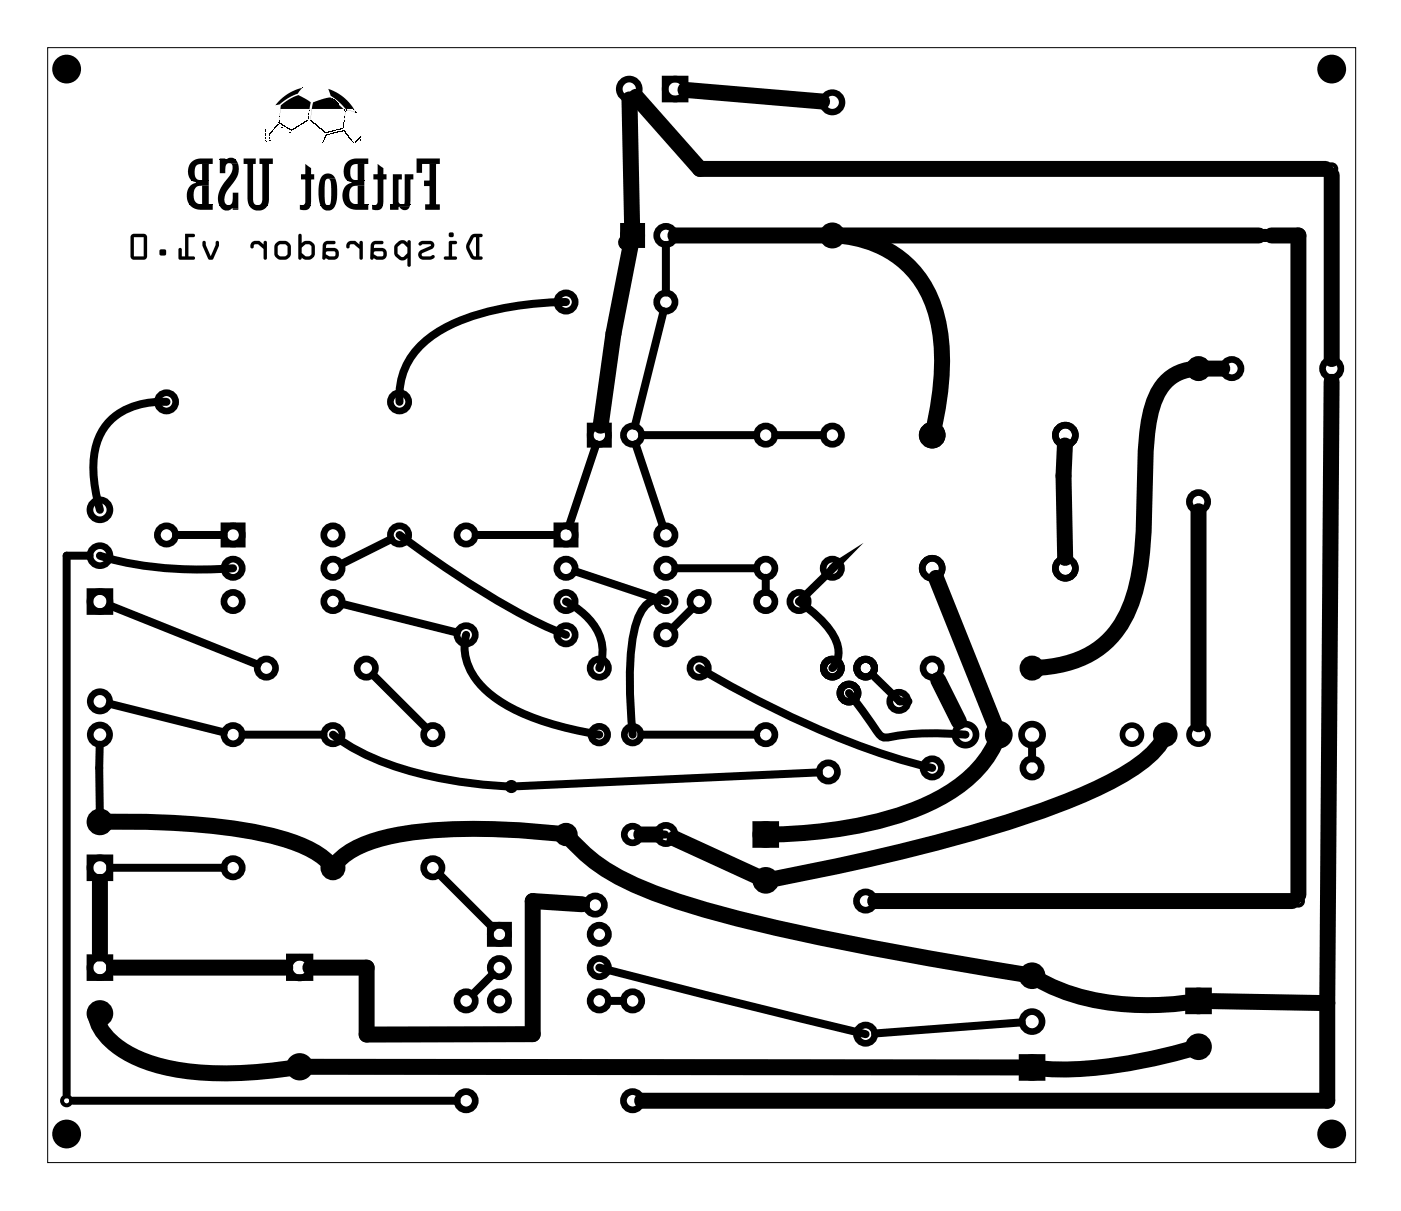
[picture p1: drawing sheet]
<svg xmlns="http://www.w3.org/2000/svg" width="107mm" height="92mm" viewBox="0 0 107 92" stroke-linecap="round" stroke-linejoin="round" font-family="sans-serif">
<path d="M3.6 3.6h99.8v85.1h-99.8z" fill="none" stroke="#000" stroke-width=".08"/>
<g fill="none" stroke="#000" stroke-width=".51">
<path d="M47.6 17.3h1.4v1.4h-1.4zM50.7 6h1.6v1.6h-1.6zM45 32.5h1.4v1.4h-1.4zM6.9 45.2h1.5v1.5h-1.5zM17.1 40.1h1.4v1.4h-1.4zM42.5 40.1h1.4v1.4h-1.4zM6.9 73.1h1.5v1.5h-1.5zM6.9 65.5h1.5v1.5h-1.5zM22.1 73h1.6v1.6h-1.6zM37.4 70.6h1.4v1.4h-1.4zM57.7 62.9h1.5v1.6h-1.5zM90.7 75.6h1.5v1.6h-1.5z"/>
<path d="M78 80.7h1.5v1.5h-1.5z"/>
<circle cx="48" cy="6.8" r=".76"/>
<circle cx="48.3" cy="18" r=".7"/>
<circle cx="50.8" cy="18" r=".7"/>
<circle cx="51.5" cy="6.8" r=".76"/>
<circle cx="7.6" cy="38.9" r=".76"/>
<circle cx="12.7" cy="30.7" r=".7"/>
<circle cx="30.5" cy="30.7" r=".7"/>
<circle cx="43.2" cy="23.1" r=".7"/>
<circle cx="45.7" cy="33.2" r=".7"/>
<circle cx="48.3" cy="33.2" r=".7"/>
<circle cx="50.8" cy="23.1" r=".7"/>
<circle cx="58.4" cy="33.2" r=".7"/>
<circle cx="63.5" cy="33.2" r=".7"/>
<circle cx="71.1" cy="33.2" r=".76"/>
<circle cx="81.3" cy="33.2" r=".76"/>
<circle cx="91.4" cy="28.1" r=".7"/>
<circle cx="91.4" cy="38.3" r=".7"/>
<circle cx="94" cy="28.1" r=".7"/>
<circle cx="101.6" cy="28.1" r=".7"/>
<circle cx="7.6" cy="56.1" r=".74"/>
<circle cx="7.6" cy="53.5" r=".74"/>
<circle cx="7.6" cy="45.9" r=".76"/>
<circle cx="7.6" cy="42.4" r=".76"/>
<circle cx="12.7" cy="40.8" r=".7"/>
<circle cx="17.8" cy="43.4" r=".7"/>
<circle cx="17.8" cy="45.9" r=".7"/>
<circle cx="17.8" cy="40.8" r=".7"/>
<circle cx="17.8" cy="56.1" r=".7"/>
<circle cx="20.3" cy="51" r=".7"/>
<circle cx="25.4" cy="56.1" r=".7"/>
<circle cx="25.4" cy="43.4" r=".7"/>
<circle cx="25.4" cy="45.9" r=".7"/>
<circle cx="25.4" cy="40.8" r=".7"/>
<circle cx="27.9" cy="51" r=".7"/>
<circle cx="30.5" cy="40.8" r=".7"/>
<circle cx="33" cy="56.1" r=".7"/>
<circle cx="35.6" cy="48.5" r=".7"/>
<circle cx="35.6" cy="40.8" r=".7"/>
<circle cx="43.2" cy="45.9" r=".7"/>
<circle cx="43.2" cy="48.5" r=".7"/>
<circle cx="43.2" cy="43.4" r=".7"/>
<circle cx="43.2" cy="40.8" r=".7"/>
<circle cx="45.7" cy="51" r=".7"/>
<circle cx="45.7" cy="56.1" r=".64"/>
<circle cx="48.3" cy="56.1" r=".64"/>
<circle cx="50.8" cy="48.5" r=".7"/>
<circle cx="50.8" cy="45.9" r=".7"/>
<circle cx="50.8" cy="43.4" r=".7"/>
<circle cx="50.8" cy="40.8" r=".7"/>
<circle cx="53.3" cy="51" r=".7"/>
<circle cx="53.3" cy="45.9" r=".7"/>
<circle cx="58.4" cy="45.9" r=".7"/>
<circle cx="58.4" cy="56.1" r=".7"/>
<circle cx="58.4" cy="43.4" r=".7"/>
<circle cx="61" cy="45.9" r=".7"/>
<circle cx="63.2" cy="58.9" r=".7"/>
<circle cx="63.5" cy="43.4" r=".7"/>
<circle cx="68.6" cy="53.5" r=".7"/>
<circle cx="71.1" cy="51" r=".7"/>
<circle cx="71.1" cy="58.6" r=".7"/>
<circle cx="71.1" cy="43.4" r=".76"/>
<circle cx="73.7" cy="56.1" r=".8"/>
<circle cx="76.2" cy="56.1" r=".8"/>
<circle cx="78.7" cy="58.6" r=".7"/>
<circle cx="78.7" cy="51" r=".7"/>
<circle cx="78.7" cy="56.1" r=".8"/>
<circle cx="81.3" cy="43.4" r=".76"/>
<circle cx="7.6" cy="77.4" r=".76"/>
<circle cx="7.6" cy="73.9" r=".76"/>
<circle cx="7.6" cy="66.2" r=".76"/>
<circle cx="7.6" cy="62.7" r=".76"/>
<circle cx="17.8" cy="66.2" r=".7"/>
<circle cx="22.9" cy="73.9" r=".79"/>
<circle cx="25.4" cy="66.2" r=".7"/>
<circle cx="33" cy="66.2" r=".7"/>
<circle cx="35.6" cy="76.4" r=".7"/>
<circle cx="38.1" cy="76.4" r=".7"/>
<circle cx="38.1" cy="73.9" r=".7"/>
<circle cx="38.1" cy="71.3" r=".7"/>
<circle cx="43.2" cy="63.7" r=".64"/>
<circle cx="45.4" cy="69.1" r=".7"/>
<circle cx="45.7" cy="73.9" r=".7"/>
<circle cx="45.7" cy="76.4" r=".7"/>
<circle cx="45.7" cy="71.3" r=".7"/>
<circle cx="48.3" cy="76.4" r=".7"/>
<circle cx="48.3" cy="63.7" r=".64"/>
<circle cx="50.8" cy="63.7" r=".7"/>
<circle cx="58.4" cy="67.2" r=".76"/>
<circle cx="58.4" cy="63.7" r=".76"/>
<circle cx="66" cy="68.8" r=".7"/>
<circle cx="66" cy="78.9" r=".7"/>
<circle cx="78.7" cy="74.5" r=".76"/>
<circle cx="78.7" cy="78" r=".76"/>
<circle cx="91.4" cy="79.9" r=".76"/>
<circle cx="91.4" cy="76.4" r=".76"/>
<circle cx="22.9" cy="81.4" r=".79"/>
<circle cx="35.6" cy="84" r=".7"/>
<circle cx="48.3" cy="84" r=".7"/>
<circle cx="78.7" cy="81.5" r=".76"/>
</g>
<g fill="none" stroke="#000" stroke-width=".53">
<circle cx="63.5" cy="51" r=".67"/>
<circle cx="64.8" cy="52.9" r=".67"/>
<circle cx="66" cy="51" r=".67"/>
</g>
<g fill="none" stroke="#000" stroke-width=".49">
<circle cx="63.5" cy="18" r=".75"/>
<circle cx="63.5" cy="7.8" r=".75"/>
</g>
<g fill="none" stroke="#000" stroke-width=".43">
<circle cx="86.4" cy="56.1" r=".72"/>
<circle cx="88.9" cy="56.1" r=".72"/>
<circle cx="91.4" cy="56.1" r=".72"/>
</g>
<g fill="none" stroke="#000" stroke-width=".3">
<circle cx="96.5" cy="18" r=".35"/>
<circle cx="101.6" cy="12.9" r=".35"/>
<circle cx="39" cy="60" r=".35"/>
<circle cx="99.1" cy="68.8" r=".35"/>
<circle cx="5.1" cy="84" r=".35"/>
</g>
<g fill="#000">
<circle cx="5.1" cy="5.3" r="1.1"/>
<circle cx="101.6" cy="5.3" r="1.1"/>
<circle cx="5.1" cy="86.6" r="1.1"/>
<circle cx="101.6" cy="86.6" r="1.1"/>
</g>
<g fill="#000">
<path d="M14.6 13.8h1.3zM14.6 13.8h1.3v.4h-.8l-.3 .3v.8l.2 .2 .3 .1h-.9l-.1-.2v-.3v-.6l.2-.3 .4-.3zM15.4 14.2h.5v1.4h-.5zM15.4 12.5h.5v1.3h-.5zM14.6 12.4l.5-.3h1.1v.4h-1l-.3 .2v.3v.5l.1 .2 .4 .1h-.8l-.1-.2-.2-.7zM14.4 15.6h1.8zM14.4 15.6h1.8v.4h-1.2l-.3-.2zM16.8 12.1h.4v.1h-.4zM17.3 12.2l.2-.1 .2-.1 .3 .2zM16.8 12.2h1.2zM16.8 12.2h1.2l.1 .3h-.7l-.2 .2v.5h-.4zM17.6 12.5h.5l.1 .3v.5l-1 1.5-.1 .6 .3 .3h-.7l-.1-.5 .1-.6 1-1.6v-.4z"/>
<path d="M17.8 14.7h.4v1h-.7l.2-.3zM16.7 15.7h1.5zM16.7 15.7h1.5v.2h-.5l-.2 .2h-.3l-.3-.2zM17.7 15.9h.5v.1h-.4zM18.6 12.1h.9v.4h-.2v2.8l.1 .2 .2 .2h-.6l-.1-.2v-3h-.3zM20.3 10.1v.3zM20.3 10v.1zM20.3 9.9v.1zM19 15.7h1.4zM19 15.7h1.4l-.3 .3-.5 .1-.4-.2zM20.6 10.3v.1zM19.8 12.1h1v.4h-.3v2.8l-.1 .4h-.6l.1-.2 .1-.3v-2.7h-.2z"/>
<path d="M21.3 9.1v.1zM21.3 9v.1zM21.4 8.6l-.1 .3zM21.4 8l.6-.4 .8-.3 .9 .5-.1 .5h-2.2v.3zM22.9 15.6l.1 .1zM21.3 7.7l.8-.6 1-.4-.4 .4-.7 .4-.7 .5h-.3zM23.3 12.5l.4 .3v.5h.3v.4h-.3v2h-.6l.2-.3v-1.7h-.3v-.4h.3zM23.5 9v.1zM23.5 8.7v.2zM23.6 8.5v.1zM23.6 8.3v.1zM23.7 9.1v.1z"/>
<path d="M22.9 15.7h.8zM22.9 15.7h.8l-.2 .3h-.4h-.2zM23.7 8.8v.3zM25 6.8l1.2 .6 .8 .9h-.6l-.6-.6-.6-.4zM24.6 13.4l.3-.1h.3l.2 .1 .2 .2h-.6l-.2 .2v1.5v.2l.2 .2h-.6l-.1-.6v-1.1l.1-.4zM23.9 7.8l1.3-.4 1 .9h-2.4l-.1 .5zM24.5 15.7h1.1zM24.5 15.7h1.1l-.3 .3-.4 .1-.3-.2zM25 13.6h.6v.2l.1 1.1-.1 .8h-.5l.2-.4v-1l-.1-.5zM26.2 8.3l.1 .1zM26.3 9v.2zM26.3 8.7v.2z"/>
<path d="M26.4 8.5l-.1 .2zM26.5 8.4l.4 .1zM26.9 8.5h.1zM26.5 13.8h1.3zM26.5 13.8h1.3v.4h-.9l-.2 .3v.8l.2 .2 .3 .1h-.9l-.1-.2-.1-.4 .1-.5 .2-.4 .4-.2zM27.3 14.2h.5v1.4h-.5zM27.3 12.5h.5v1.3h-.5zM26.5 12.4l.5-.3h1.1v.4h-1l-.3 .2-.1 .3 .1 .5 .1 .2 .3 .1h-.7l-.2-.2-.1-.7zM26.3 15.6h1.8zM26.3 15.6h1.8v.4h-1.2l-.3-.2zM28.4 15.6l.1 .1zM28.8 12.5l.5 .3-.1 .5h.3v.4h-.2l-.1 2h-.6l.2-.3v-1.7h-.3v-.4h.3z"/>
<path d="M28.4 15.7h.8zM28.4 15.7h.8l-.2 .3h-.4h-.2zM30 13.3h.7v.4h-.3v1.7l.2 .2h-.8h.2zM30.5 15.8h.7l-.1 .2h-.3zM29.8 15.6h1.5zM29.8 15.6l1.5 .1-.1 .1h-.8v.2h-.6zM30.9 13.3h.6v.4h-.2v1.9h-.5l.1-.2zM32.7 12.5h.6v3.1h.3v.4h-1.2v-.4h.4v-1.4h-.4v-.4h.4zM31.8 12.1h1.8v.4h-1.4v.7h-.4z"/>
<path d="M35.9 18l-.3 .7v.4l.4 .7h.7a.13 .13 0 0 0 .1-.1 .13 .13 0 0 0-.1-.1h-.1v-1.5h.1a.13 .13 0 0 0 .1-.1 .13 .13 0 0 0-.1-.2l-.6 .1zM35.9 18l.2-.1 .6-.1a.13 .13 0 0 1 .1 .2 .13 .13 0 0 1-.1 .1h-.1v1.5h.1a.13 .13 0 0 1 .1 .1 .13 .13 0 0 1-.1 .1h-.6l-.2-.2a1.1 1.1 0 0 1 0-1.5zM36.2 18.1h.1v1.5l-.2-.1-.3-.7zM36.2 18.1l-.4 .7 .3 .7 .2 .1v-1.5zM34.3 18.4l-.1 1.2h-.2a.13 .13 0 0 0-.1 .1 .13 .13 0 0 0 .1 .1h.7a.13 .13 0 0 0 .2-.1 .13 .13 0 0 0-.2-.1h-.2v-1h.2a.13 .13 0 0 0 .2-.1 .13 .13 0 0 0-.2-.1zM34.3 18.4h.4a.13 .13 0 0 1 .2 .1 .13 .13 0 0 1-.2 .1h-.2v1h.2a.13 .13 0 0 1 .2 .1 .13 .13 0 0 1-.2 .1h-.7a.13 .13 0 0 1-.1-.1 .13 .13 0 0 1 .1-.1h.2zM34.2 17.9a.2 .2 0 0 0 .4 0 .2 .2 0 0 0-.4 0zM34.2 17.9a.2 .2 0 0 1 .4 0 .2 .2 0 0 1-.4 0zM32 18.5a.14 .14 0 0 0 0 .2 .14 .14 0 0 0 .2 0l.6-.1 .1 .1-.9 .4-.1 .3a.39 .39 0 0 0 .4 .4h.5l.3-.1a.14 .14 0 0 0 0-.2 .14 .14 0 0 0-.2 0l-.6 .1-.1-.2v-.1l.7-.3a.33 .33 0 0 0 .2-.4 .33 .33 0 0 0-.3-.2h-.5zM32 18.5a.97 .97 0 0 1 1 0l.1 .2-.1 .3-.8 .3v.1l.1 .2 .6-.1a.15 .15 0 0 1 .2 0 .15 .15 0 0 1 0 .2 .88 .88 0 0 1-1.2-.1v-.3l.1-.2 .9-.4-.1-.1h-.5a.17 .17 0 0 1-.2 .2 .17 .17 0 0 1-.2-.2zM30.2 18.6l-.1 .2v.5v.2l.3 .3a.46 .46 0 0 0 .7-.1v.5a.13 .13 0 0 0 .1 .2 .13 .13 0 0 0 .1-.2v-1.7a.13 .13 0 0 0-.1-.2 .13 .13 0 0 0-.1 .2l-.1-.1a.46 .46 0 0 0-.7 .1zM30.2 18.6a.51 .51 0 0 1 .9-.1 .14 .14 0 0 1 .1-.2 .14 .14 0 0 1 .1 .2v1.7a.13 .13 0 0 1-.1 .2 .13 .13 0 0 1-.1-.2v-.5a.46 .46 0 0 1-.7 .1 .85 .85 0 0 1-.3-1.1zM30.4 18.8l.3-.2 .4 .3v.4l-.3 .3h-.2l-.3-.2zM30.4 18.8l-.1 .6 .3 .2h.2l.3-.3v-.4l-.4-.3zM28.4 18.5l-.1 .3-.1 .9a.13 .13 0 0 0 .2 .1 .13 .13 0 0 0 .1-.1l.2 .1h.4a.46 .46 0 0 0 .4-.4 .46 .46 0 0 0-.4-.5h-.6l.1-.3h.5a.13 .13 0 0 0 .2-.1 .13 .13 0 0 0-.2-.1h-.4zM28.4 18.5l.3-.1h.4a.13 .13 0 0 1 .2 .1 .13 .13 0 0 1-.2 .1h-.5l-.1 .3h.6a.46 .46 0 0 1 .4 .5 .46 .46 0 0 1-.4 .4h-.4l-.2-.1a.13 .13 0 0 1-.1 .1 .13 .13 0 0 1-.2-.1l.1-.9zM28.6 19.2h.6v.3l-.4 .1-.3-.2zM28.6 19.2l-.1 .2 .3 .2 .4-.1v-.3zM26.5 18.5l-.1 .3a.14 .14 0 0 0 .1 .2 .14 .14 0 0 0 .2-.2v-.2h.3l.4 .4v.7a.13 .13 0 0 0 .2 .1 .13 .13 0 0 0 .1-.1v-1.2a.13 .13 0 0 0-.1-.1 .13 .13 0 0 0-.2 .1v.2l-.3-.3h-.3zM26.5 18.5l.3-.1h.3l.3 .3v-.2a.13 .13 0 0 1 .2-.1 .13 .13 0 0 1 .1 .1v1.2a.13 .13 0 0 1-.1 .1 .13 .13 0 0 1-.2-.1v-.7l-.4-.4-.3 .1a.2 .2 0 0 1 0 .2 .2 .2 0 0 1-.2 0l-.1-.1zM24.7 18.5l-.1 .3v.9a.13 .13 0 0 0 .1 .1 .13 .13 0 0 0 .1-.1l.3 .1h.4a.46 .46 0 0 0 .4-.4 .46 .46 0 0 0-.4-.5h-.6v-.3h.6a.13 .13 0 0 0 .1-.1 .13 .13 0 0 0-.1-.1h-.5zM24.7 18.5l.3-.1h.5a.13 .13 0 0 1 .1 .1 .13 .13 0 0 1-.1 .1h-.5l-.1 .3h.6a.46 .46 0 0 1 .4 .5 .46 .46 0 0 1-.4 .4h-.4l-.3-.1a.13 .13 0 0 1-.1 .1 .13 .13 0 0 1-.1-.1v-.9zM24.9 19.2h.6l.1 .3-.5 .1-.2-.2zM24.9 19.2v.2l.2 .2 .5-.1-.1-.3zM22.8 17.9v1.8a.13 .13 0 0 0 .1 .1 .13 .13 0 0 0 .1-.1l.4 .1h.3l.2-.1a1.07 1.07 0 0 0 .1-1l-.3-.3h-.4l-.3 .2v-.7zM22.8 17.9h.2v.7l.3-.2h.4l.3 .3a1.07 1.07 0 0 1-.1 1l-.2 .1h-.3l-.4-.1a.13 .13 0 0 1-.1 .1 .13 .13 0 0 1-.1-.1zM23.1 18.9l.2-.3 .4 .1 .1 .1-.1 .7-.3 .1-.3-.2zM23.1 18.9v.4l.2 .3h.3l.1-.1v-.8l-.1-.1h-.3zM21.1 18.6a1.02 1.02 0 0 0-.2 .8l.1 .2 .3 .2h.5l.3-.1a1.05 1.05 0 0 0 .1-.9l-.2-.3a.64 .64 0 0 0-.6-.1zM21.1 18.6l.2-.2h.6l.3 .4a1.06 1.06 0 0 1-.1 .9l-.3 .1h-.5l-.3-.2-.1-.2a1.02 1.02 0 0 1 .2-.8zM21.3 18.7l.5-.1 .1 .2v.6l-.1 .1-.4 .1-.2-.2v-.6zM21.3 18.7l-.1 .1v.6l.2 .2 .4-.1 .1-.1v-.6l-.1-.2zM19.2 18.5l-.1 .3a.14 .14 0 0 0 .1 .2 .14 .14 0 0 0 .2-.2v-.2h.3l.4 .4v.7a.13 .13 0 0 0 .1 .1 .13 .13 0 0 0 .2-.1v-1.2a.13 .13 0 0 0-.2-.1 .13 .13 0 0 0-.1 .1v.2l-.3-.3h-.3zM19.2 18.5l.3-.1h.3l.3 .3v-.2a.13 .13 0 0 1 .1-.1 .13 .13 0 0 1 .2 .1v1.2a.13 .13 0 0 1-.2 .1 .13 .13 0 0 1-.1-.1v-.7l-.4-.4-.3 .1a.2 .2 0 0 1-.1 .2 .2 .2 0 0 1-.2 0v-.1zM15.5 18.4l-.1 .4 .5 .9 .1 .1 .3-.1 .4-.9v-.3a.13 .13 0 0 0-.1-.1 .13 .13 0 0 0-.1 .1v.2l-.4 .9-.4-.9v-.2zM15.5 18.4l.2 .1v.2l.4 .9 .4-.9v-.2a.13 .13 0 0 1 .1-.1 .13 .13 0 0 1 .1 .1v.3l-.4 .9-.3 .1-.1-.1-.5-.9zM14.1 17.8v1.8h-.2v-.5a.14 .14 0 0 0-.2-.2 .13 .13 0 0 0-.1 .2v.6l.1 .1h1.1a.13 .13 0 0 0 .1-.1 .13 .13 0 0 0-.1-.1h-.4v-1.5h.4a.13 .13 0 0 0 .1-.1 .13 .13 0 0 0-.1-.2zM14.1 17.8h.7a.13 .13 0 0 1 .1 .2 .13 .13 0 0 1-.1 .1h-.4v1.5h.4a.13 .13 0 0 1 .1 .1 .13 .13 0 0 1-.1 .1h-1.1l-.1-.1v-.6a.13 .13 0 0 1 .1-.2 .14 .14 0 0 1 .2 .2v.5h.2zM12.2 19.1v.4h.4v-.4zM12.2 19.1h.4v.4h-.4zM10 17.9v.2v1.6l.2 .1h.9l.1-.2v-1.6l-.2-.2h-.8zM10 17.9l.2-.1h.8l.2 .2v1.6l-.1 .2h-.9l-.2-.1v-1.6zM10.2 18.1h.8v1.5h-.8zM10.2 18.1v1.5h.8v-1.5z"/>
<path d="M35.9 18a1.17 1.17 0 0 0 0 1.7l.2 .1h.6a.13 .13 0 0 0 .1-.1 .13 .13 0 0 0-.1-.1h-.1v-1.5h.1a.13 .13 0 0 0 .1-.1 .13 .13 0 0 0-.1-.2l-.6 .1zM36.2 18.1h.1v1.5l-.2-.1-.3-.7zM34.3 18.4l-.1 1.2h-.2a.13 .13 0 0 0-.1 .1 .13 .13 0 0 0 .1 .1h.7a.13 .13 0 0 0 .2-.1 .13 .13 0 0 0-.2-.1h-.2v-1h.2a.13 .13 0 0 0 .2-.1 .13 .13 0 0 0-.2-.1zM34.2 17.9a.2 .2 0 0 0 .4 0 .2 .2 0 0 0-.4 0zM32 18.5a.15 .15 0 0 0 0 .3 .14 .14 0 0 0 .2-.1l.6-.1 .1 .1-.8 .4a.39 .39 0 0 0-.2 .4 .39 .39 0 0 0 .4 .3h.5l.3-.1a.17 .17 0 0 0-.1-.2 .17 .17 0 0 0-.2 .1h-.6v-.2v-.1l.7-.3a.33 .33 0 0 0 .2-.4 .33 .33 0 0 0-.3-.2h-.5zM30.2 18.6l-.1 .2a.78 .78 0 0 0 .6 1.1l.4-.2v.5a.13 .13 0 0 0 .1 .2 .13 .13 0 0 0 .1-.2v-1.7a.14 .14 0 0 0-.1-.2 .14 .14 0 0 0-.1 .2l-.1-.1a.52 .52 0 0 0-.8 .2zM30.4 18.8l.3-.2 .4 .3v.4l-.3 .3h-.2l-.3-.2zM28.4 18.5l-.1 .3-.1 .9a.13 .13 0 0 0 .2 .1 .13 .13 0 0 0 .1-.1l.2 .1h.4a.46 .46 0 0 0 .4-.4 .46 .46 0 0 0-.4-.5h-.6l.1-.3h.5a.13 .13 0 0 0 .2-.1 .13 .13 0 0 0-.2-.1h-.4zM28.6 19.2h.6v.3l-.4 .1-.3-.2zM26.5 18.5l-.1 .3a.14 .14 0 0 0 .1 .2 .14 .14 0 0 0 .2-.2l.1-.2h.2l.4 .4v.7a.13 .13 0 0 0 .2 .1 .13 .13 0 0 0 .1-.1v-1.2a.13 .13 0 0 0-.1-.1 .13 .13 0 0 0-.2 .1v.2l-.3-.3h-.3zM24.7 18.5l-.1 .3v.9a.13 .13 0 0 0 .1 .1 .13 .13 0 0 0 .1-.1l.3 .1h.4a.46 .46 0 0 0 .4-.4 .46 .46 0 0 0-.4-.5h-.6v-.3h.6a.13 .13 0 0 0 .1-.1 .13 .13 0 0 0-.1-.1h-.5zM24.9 19.2h.6l.1 .3-.5 .1-.2-.2zM22.8 17.9v1.8a.13 .13 0 0 0 .1 .1 .13 .13 0 0 0 .1-.1l.4 .1h.3l.2-.1a1.07 1.07 0 0 0 .1-1 .6 .6 0 0 0-.8-.3l-.2 .2v-.7zM23.1 18.9l.2-.3 .4 .1 .1 .1-.1 .7-.1 .1h-.3l-.2-.2zM21.1 18.6a1.02 1.02 0 0 0-.2 .8l.1 .2 .3 .2h.5l.3-.1a1.05 1.05 0 0 0 .1-.9l-.2-.3a.64 .64 0 0 0-.6-.1zM21.3 18.7l.5-.1 .1 .2v.6l-.1 .1-.4 .1-.2-.2v-.6zM19.2 18.5l-.1 .3a.14 .14 0 0 0 .1 .2 .14 .14 0 0 0 .2-.2v-.2h.3l.4 .4v.7a.13 .13 0 0 0 .1 .1 .13 .13 0 0 0 .2-.1v-1.2a.13 .13 0 0 0-.2-.1 .13 .13 0 0 0-.1 .1v.2l-.3-.3h-.3zM15.5 18.4l-.1 .4 .5 .9 .1 .1 .3-.1 .4-.9v-.3a.13 .13 0 0 0-.1-.1 .13 .13 0 0 0-.1 .1v.2l-.4 .9-.4-.9v-.2zM14.1 17.8v1.8h-.2v-.5a.14 .14 0 0 0-.2-.2 .13 .13 0 0 0-.1 .2v.6l.1 .1h1.1a.13 .13 0 0 0 .1-.1 .13 .13 0 0 0-.1-.1h-.4v-1.5h.4a.13 .13 0 0 0 .1-.1 .13 .13 0 0 0-.1-.2zM12.2 19.1v.4h.4v-.4zM10 17.9v.2v1.6l.2 .1h.9l.1-.2v-1.6l-.2-.2h-.8zM10.2 18.1h.8v1.5h-.8z"/>
</g>
<g fill="none" stroke="#000" stroke-width="1.2">
<path d="M48 7.6l.2 10.4-.4 .5M48.1 18.7l-1.3 6.8-1 7M48.5 7.4l4.9 5.5h47.7M51.5 18h11.2M52.3 6.9l10.4 .8M63.5 18a8.3 8.3 0 0 1 8.3 8l.1 2.1-.2 2.4-.6 2.7M64.3 18h31.7M97 18h2.1v50.3M101.6 13.4v14M81.2 34l-.1 2.3 .2 6.3M91.4 28.1a3.4 3.4 0 0 0-3.2 2.3 15.1 15.1 0 0 0-.8 5.2l-.1 1.5a37.1 37.1 0 0 1-.6 7.8 7.2 7.2 0 0 1-6 5.9l-2 .2M91.4 39v16.3"/>
<path d="M92.2 28.1h1.1M101.6 29.1l-.3 47.5M71.4 44.1l4.5 11.2M71.6 51.9l1.6 3.2M76.2 56.1a9 9 0 0 1-4.3 4.7 26.6 26.6 0 0 1-10.8 2.8l-2.7 .1M88.9 56.1l-.6 1a16.8 16.8 0 0 1-6.2 3.8 119.6 119.6 0 0 1-20.1 5.6l-3.6 .7M7.6 77.4l-.1-.1a1.17 1.17 0 0 0 .3 1.3 7 7 0 0 0 4.2 2.7 22.1 22.1 0 0 0 8 .5l2.9-.4M7.6 62.7a58.3 58.3 0 0 1 13.1 1.1l1.5 .4 1.3 .6 1.1 .6 .8 .8 .8-.8a11.3 11.3 0 0 1 5.6-1.9 53.1 53.1 0 0 1 11.4 .2 14.8 14.8 0 0 0 6.9 4.5 89.6 89.6 0 0 0 13 3.5l7 1.3 8.6 1.5a16.7 16.7 0 0 0 9.6 2.2l3.1-.3M7.6 67.3v5.5M8.7 73.9h13.1M44.4 69l-3.8-.2v10.1l-12.6 .1v-5.1h-4.3M48.9 63.7h1.2"/>
<path d="M51.5 64l6.2 2.9M66.8 68.8h31.8M91.4 79.9a38.6 38.6 0 0 1-11.2 1.7l-1.5-.1M92.5 76.4l8.8 .2M101.3 76.6v7.4h-52.3M23.7 81.4l54.3 .1"/>
</g>
<g fill="none" stroke="#000" stroke-width=".61">
<path d="M50.8 18.7v3.6M12.7 30.7a5.8 5.8 0 0 0-4.5 1.6 5.7 5.7 0 0 0-1 4.7l.4 1.9M43.2 23.1a24.2 24.2 0 0 0-7.9 1.3 7.7 7.7 0 0 0-4.3 3.4l-.4 1.3-.1 1.6M45.5 33.9l-2.1 6.2M48.5 33.9l2.1 6.2M49 33.2h8.7M50.6 23.8l-2.2 8.7M59.2 33.2h3.6M6.8 42.4h-1.7v41.1M7.6 56.8v5.1M7.6 42.4a25.7 25.7 0 0 0 10.2 1M8.4 46.2l11.2 4.5"/>
<path d="M8.4 53.7l8.7 2.2M13.4 40.8h3.7M18.5 56.1h6.2M25.4 56.1a21.1 21.1 0 0 0 10 3.6l3.6 .3M26.1 46.1l8.8 2.2M28.5 51.5l4 4.1M29.8 41.2l-3.7 1.8M30.5 40.8a74.6 74.6 0 0 0 11.3 7.1l1.4 .6M35.6 48.5a4.1 4.1 0 0 0 1.5 4.2 13.7 13.7 0 0 0 6.1 2.8l2.5 .6M36.3 40.8h6.2M43.2 45.9l.1 .1a5.1 5.1 0 0 1 2.6 3l.1 1-.3 1M43.9 43.6l6.2 2.1"/>
<path d="M48.9 56.1h8.8M50.8 45.9h-.1a1.36 1.36 0 0 0-1.8 .7 10 10 0 0 0-.8 4.8v2.1l.2 2.6M51.5 43.4h6.2M52.8 46.4l-1.5 1.5M53.3 51a75 75 0 0 0 16 7.2l1.8 .4M58.4 44.1v1.1M62.5 59l-23 1M63.5 43.4l.3-.3-2.8 2.8 1.3 1 .9 1a2.45 2.45 0 0 1 .5 2.8l-.2 .3M64.8 52.9l1.8 2.5a1.39 1.39 0 0 0 .9 .9l.7-.1a19.1 19.1 0 0 1 5.5-.1M66.5 51.5l2.1 2h.7M78.7 56.9v1M8.4 66.2h8.7"/>
<path d="M33.5 66.7l4.1 4.1M37.6 74.4l-1.5 1.5M45.7 73.9l20.3 5M46.5 76.4h1M50.1 63.7h.6M78 78l-11.2 .9M5.6 84h29.2"/>
</g>
</svg>
